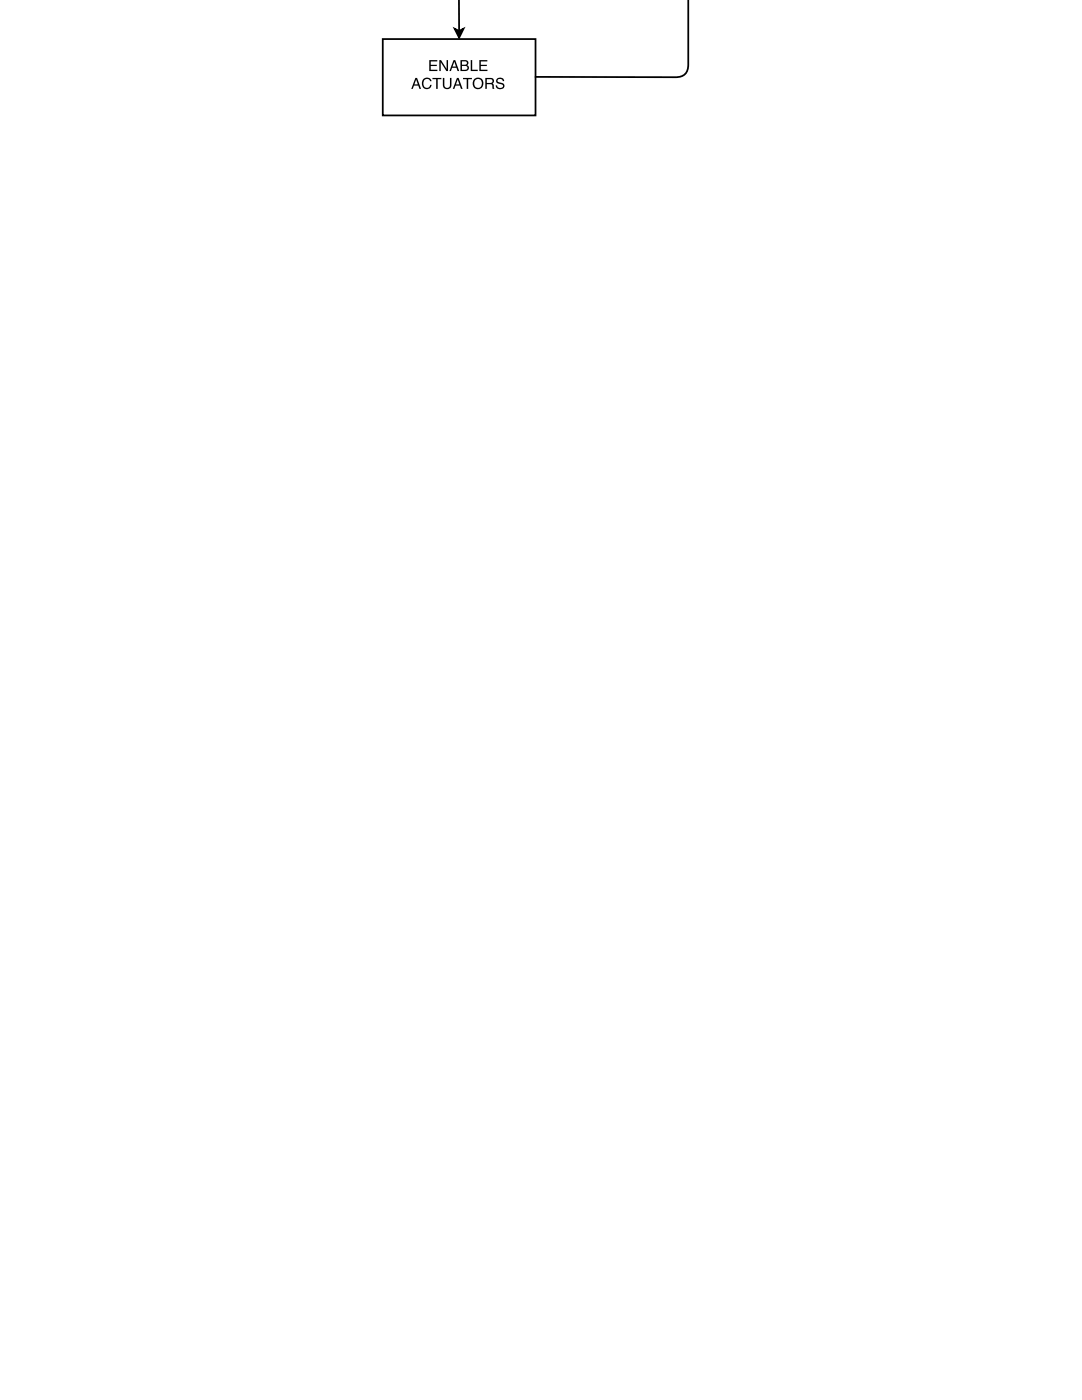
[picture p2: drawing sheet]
<svg xmlns="http://www.w3.org/2000/svg" width="216mm" height="279mm" viewBox="0 0 216 279" stroke-linecap="round" stroke-linejoin="round" font-family="sans-serif">
<path d="M91.6 0v6.2M90.7 5.7l.9 .5 .9-.5-.9 1.8z" fill="none" stroke="#000" stroke-width=".35"/>
<path d="M90.7 5.7l.9 .5 .9-.5-.9 1.8z" fill="#000"/>
<path d="M76.4 7.8h30.5v15.2h-30.5z" fill="#fff"/>
<path d="M137.3 -.1v13a2.24 2.24 0 0 1-2.5 2.5l-28.1-.1M76.4 7.8h30.5v15.2h-30.5z" fill="none" stroke="#000" stroke-width=".35"/>
<g fill="#000">
<path d="M83 15.9l-.3 .9h.7zM82.9 15.6h.3l.8 2.1h-.3l-.2-.6h-.9l-.2 .6h-.3zM84.4 15.8a.95 .95 0 0 1 1-.3 .95 .95 0 0 1 .7 .7h-.3a.7 .7 0 0 0-.9-.4 .7 .7 0 0 0-.4 .9 .69 .69 0 0 0 .5 .8 .69 .69 0 0 0 .8-.6h.3a1.02 1.02 0 0 1-1.3 .8 1.02 1.02 0 0 1-.6-1.4zM86.3 15.6h1.8v.2h-.8v1.9h-.3v-1.9h-.7zM88.4 15.6h.3v1.3a.56 .56 0 0 0 .5 .6 .56 .56 0 0 0 .6-.6v-1.3h.3v1.2a.87 .87 0 0 1-.9 1 .87 .87 0 0 1-.8-1zM91.3 15.9l-.3 .9h.7zM91.2 15.6h.3l.8 2.1h-.3l-.2-.6h-.9l-.2 .6h-.3zM92.4 15.6h1.8v.2h-.8v1.9h-.3v-1.9h-.7zM94.7 15.7a1.1 1.1 0 0 1 1.5 .3 1.1 1.1 0 0 1-.2 1.5 1.1 1.1 0 0 1-1.6-.3l-.1-.8zM94.8 16a.88 .88 0 0 0-.1 1.1 .88 .88 0 0 0 1.1 .3 .87 .87 0 0 0 .3-1.2 .87 .87 0 0 0-1.3-.2zM97.1 15.8v.8h.7a.38 .38 0 0 0 .5-.4 .38 .38 0 0 0-.4-.4zM96.8 15.6a1.88 1.88 0 0 1 1.6 .1l.2 .6-.3 .4 .2 .2 .2 .8h-.4l-.1-.8-.4-.1h-.7v.9h-.3zM99.2 15.7a.86 .86 0 0 1 1.4 .5h-.3a.51 .51 0 0 0-.5-.4 .51 .51 0 0 0-.5 .5l.5 .2a.69 .69 0 0 1 .9 .7 .69 .69 0 0 1-.9 .6l-.5-.1-.3-.3-.1-.4h.3a.58 .58 0 0 0 .6 .6 .58 .58 0 0 0 .5-.6l-.7-.3a.59 .59 0 0 1-.6-.3 .59 .59 0 0 1 .2-.7z"/>
<path d="M85.7 12h1.6v.3h-1.4v.6h1.3v.3h-1.3v.7h1.4v.3h-1.6zM87.7 12h.3l1.1 1.8v-1.8h.3v2.2h-.3l-1.2-1.8v1.8h-.2zM90.7 12.3l-.4 1h.7zM90.5 12h.3l.8 2.2h-.3l-.2-.7h-.9l-.2 .7h-.3zM92.2 12.2v.7h.5a.35 .35 0 0 0 .5-.3 .35 .35 0 0 0-.5-.4zM92.2 13.2v.7h.6a.4 .4 0 0 0 .5-.4 .4 .4 0 0 0-.5-.3zM91.9 12h.9a.54 .54 0 0 1 .6 .3 .54 .54 0 0 1-.2 .7 .62 .62 0 0 1 .3 .8 .62 .62 0 0 1-.7 .4h-.9zM93.9 12h.3v1.9h1.1v.3h-1.4zM95.6 12h1.6v.3h-1.3v.6h1.2v.3h-1.2v.7h1.4v.3h-1.7z"/>
</g>
</svg>
